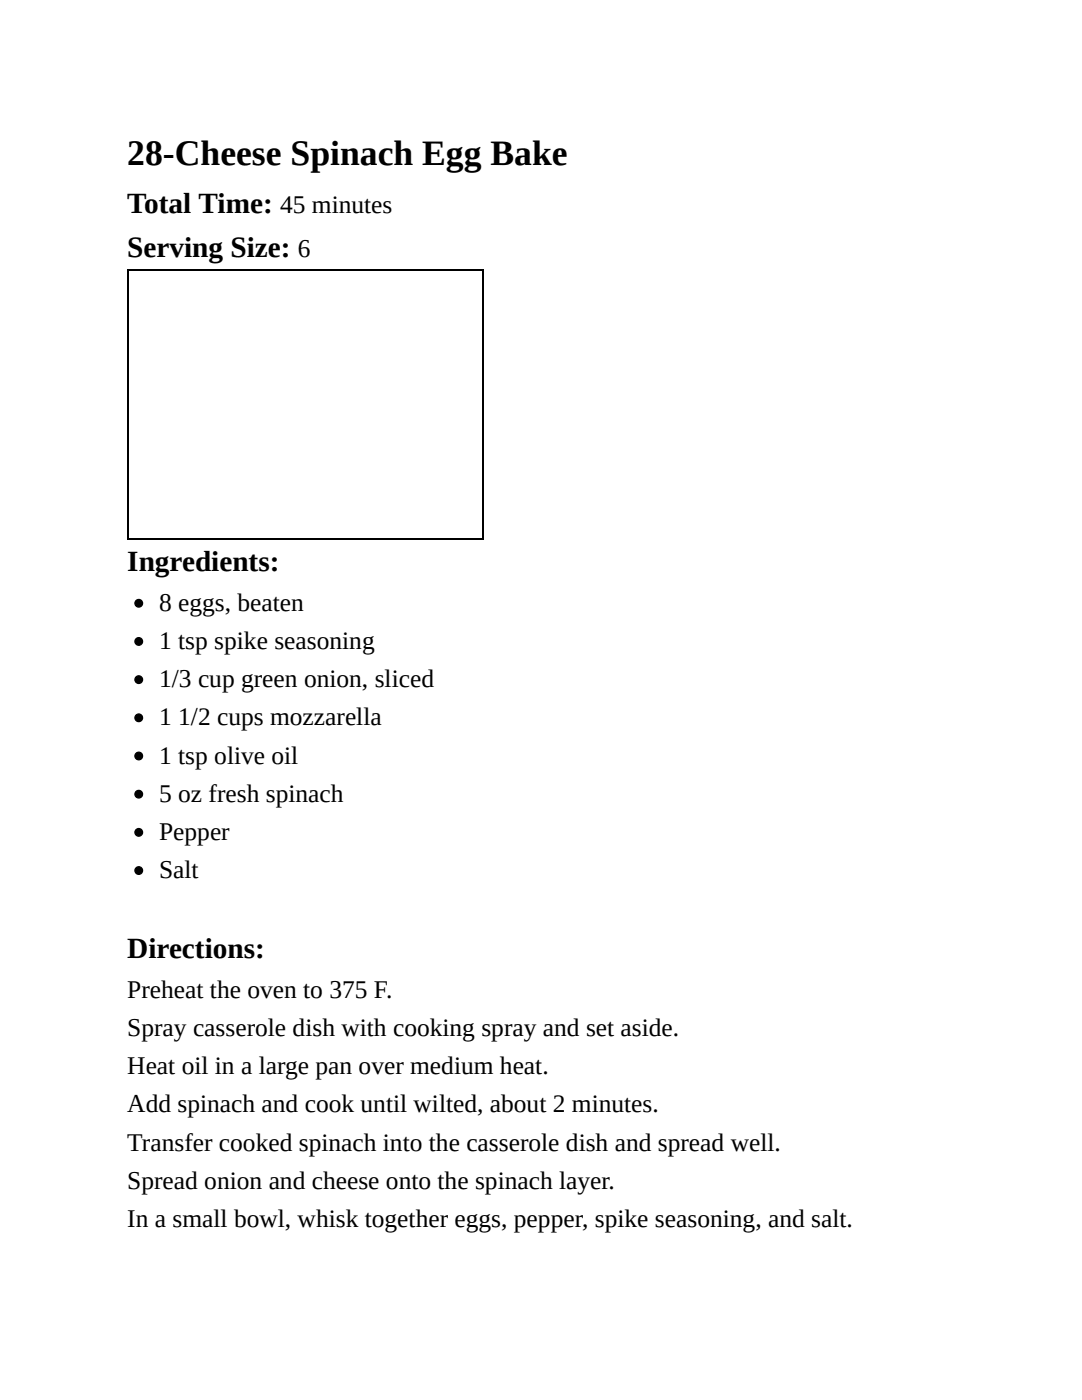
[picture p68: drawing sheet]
<svg xmlns="http://www.w3.org/2000/svg" width="216mm" height="279mm" viewBox="0 0 216 279" stroke-linecap="round" stroke-linejoin="round" font-family="sans-serif">
<defs><g id="words">
<text font-size="7.1" x="25.4" y="33">28-Cheese Spinach Egg Bake</text>
<g font-size="5.8">
<text x="25.4" y="42.4">Total Time:</text>
<text x="25.4" y="51.3">Serving Size:</text>
<text x="25.4" y="114">Ingredients:</text>
<text x="25.4" y="191.3">Directions:</text>
</g>
<g font-size="5.1">
<text x="55.9" y="42.4">45 minutes</text>
<text x="59.5" y="51.3">6</text>
<text x="31.7" y="121.9">8 eggs, beaten</text>
<text x="31.7" y="129.5">1 tsp spike seasoning</text>
<text x="31.7" y="137.2">1/3 cup green onion, sliced</text>
<text x="31.7" y="144.8">1</text>
<text x="35.6" y="144.8">1/2 cups mozzarella</text>
<text x="31.7" y="152.4">1 tsp olive oil</text>
<text x="31.7" y="160">5 oz fresh spinach</text>
<text x="31.7" y="167.6">Pepper</text>
<text x="31.7" y="175.3">Salt</text>
<text x="25.4" y="199.1">Preheat the oven to 375 F.</text>
<text x="25.4" y="206.8">Spray casserole dish with cooking spray and set aside.</text>
<text x="25.4" y="214.4">Heat oil in a large pan over medium heat.</text>
<text x="25.4" y="222">Add spinach and cook until wilted, about 2 minutes.</text>
<text x="25.4" y="229.6">Transfer cooked spinach into the casserole dish and spread well.</text>
<text x="25.4" y="237.2">Spread onion and cheese onto the spinach layer.</text>
<text x="25.4" y="244.9">In a small bowl, whisk together eggs, pepper, spike seasoning, and salt.</text>
</g>
</g></defs>
<path d="M25.4 54h71.1M25.5 53.8v53.9M96.4 53.8v53.9M25.4 107.6h71.1" fill="none" stroke="#000" stroke-width=".25"/>
<g fill="#000" stroke="#000" stroke-width=".25">
<circle cx="27.7" cy="135.6" r=".76"/>
<circle cx="27.7" cy="128" r=".76"/>
<circle cx="27.7" cy="120.4" r=".76"/>
<circle cx="27.7" cy="143.3" r=".76"/>
<circle cx="27.7" cy="158.5" r=".76"/>
<circle cx="27.7" cy="150.9" r=".76"/>
<circle cx="27.7" cy="166.1" r=".76"/>
<circle cx="27.7" cy="173.7" r=".76"/>
</g>
<use href="#words"/>
</svg>
